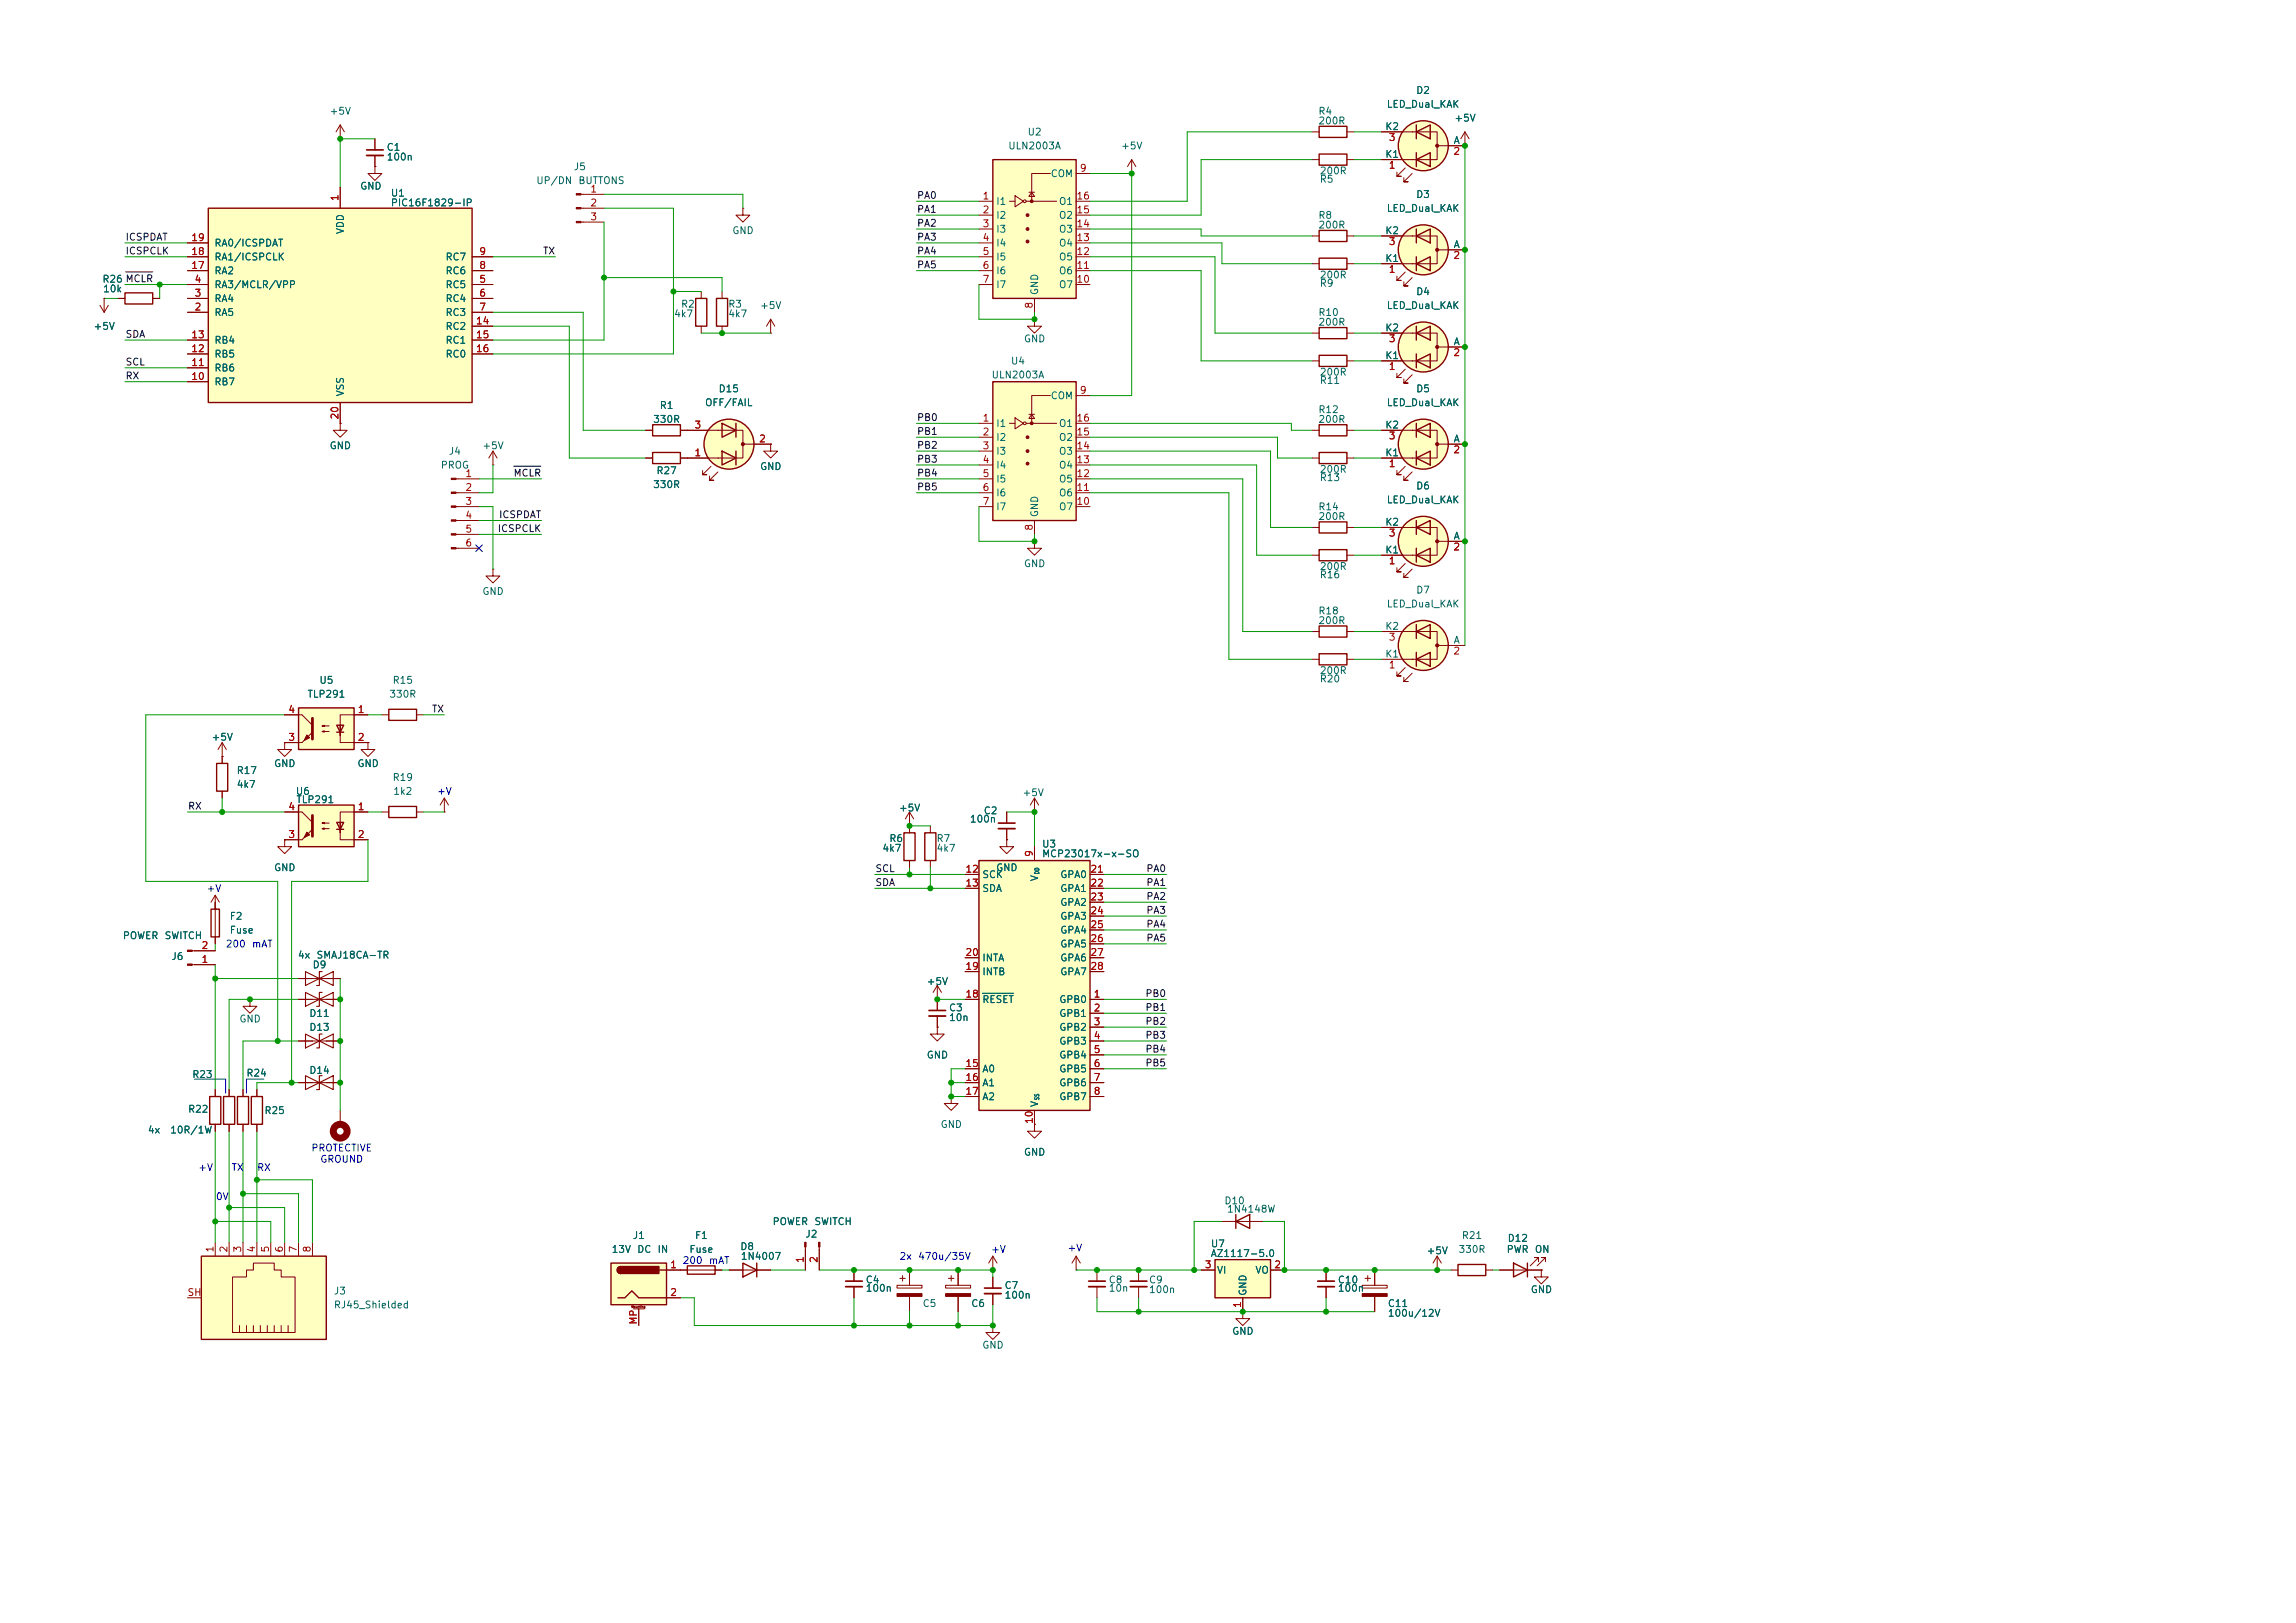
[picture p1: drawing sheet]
<svg xmlns="http://www.w3.org/2000/svg" width="420mm" height="297mm" viewBox="0 0 420 297" stroke-linecap="round" stroke-linejoin="round" font-family="sans-serif">
<defs><g id="words">
<g font-size="1.3" fill="#006464">
<text x="258.9" y="17.5">D2</text>
<text x="60.2" y="21.3">+5V</text>
<text x="241.1" y="21.3">R4</text>
<text x="241.1" y="23.1">200R</text>
<text x="253.6" y="20">LED_Dual_KAK</text>
<text x="265.9" y="22.6">+5V</text>
<text x="70.6" y="27.9">C1</text>
<text x="70.6" y="29.7">100n</text>
<text x="184.3" y="27.6">ULN2003A</text>
<text x="187.9" y="25.1">U2</text>
<text x="205" y="27.6">+5V</text>
<text x="253.3" y="29.2">K1</text>
<text x="253.3" y="24.1">K2</text>
<text x="265.8" y="26.6">A</text>
<text x="65.8" y="35">GND</text>
<text x="98" y="34">UP/DN</text>
<text x="104.9" y="31.5">J5</text>
<text x="105.7" y="34">BUTTONS</text>
<text x="192.1" y="32.7">COM</text>
<text x="241.3" y="33.7">R5</text>
<text x="241.3" y="32.2">200R</text>
<text x="71.4" y="36.3">U1</text>
<text x="71.4" y="38.1">PIC16F1829-IP</text>
<text x="182.1" y="37.8">I1</text>
<text x="182.1" y="40.3">I2</text>
<text x="193.6" y="40.3">O2</text>
<text x="193.6" y="37.8">O1</text>
<text x="241.1" y="40.3">R8</text>
<text x="253.6" y="39.1">LED_Dual_KAK</text>
<text x="258.9" y="36.5">D3</text>
<text x="39.1" y="48">RA1/ICSPCLK</text>
<text x="39.1" y="45.4">RA0/ICSPDAT</text>
<text x="63.2" y="42.9" transform="rotate(-90 63.2 42.9)">VDD</text>
<text x="81.4" y="48">RC7</text>
<text x="133.9" y="43.1">GND</text>
<text x="182.1" y="42.9">I3</text>
<text x="182.1" y="45.4">I4</text>
<text x="182.1" y="48">I5</text>
<text x="193.6" y="48">O5</text>
<text x="193.6" y="45.4">O4</text>
<text x="193.6" y="42.9">O3</text>
<text x="241.1" y="42.1">200R</text>
<text x="253.3" y="43.2">K2</text>
<text x="265.8" y="45.7">A</text>
<text x="18.6" y="52">R26 MCLR</text>
<text x="18.6" y="52">R26</text>
<text x="18.7" y="53.8">10k</text>
<text x="39.1" y="53">RA3/MCLR/VPP</text>
<text x="39.1" y="50.5">RA2</text>
<text x="81.4" y="53">RC5</text>
<text x="81.4" y="50.5">RC6</text>
<text x="182.1" y="50.5">I6</text>
<text x="182.1" y="53">I7</text>
<text x="193.6" y="53">O7</text>
<text x="193.6" y="50.5">O6</text>
<text x="241.3" y="52.8">R9</text>
<text x="241.3" y="51.3">200R</text>
<text x="253.3" y="48.2">K1</text>
<text x="39.1" y="58.1">RA5</text>
<text x="39.1" y="55.6">RA4</text>
<text x="81.4" y="55.6">RC4</text>
<text x="81.4" y="58.1">RC3</text>
<text x="123.2" y="58.4">4k7</text>
<text x="124.5" y="56.6">R2</text>
<text x="133.1" y="56.6">R3</text>
<text x="133.1" y="58.4">4k7</text>
<text x="138.9" y="56.9">+5V</text>
<text x="190.2" y="54.1" transform="rotate(-90 190.2 54.1)">GND</text>
<text x="241.1" y="59.9">200R</text>
<text x="241.1" y="58.1">R10</text>
<text x="253.6" y="56.9">LED_Dual_KAK</text>
<text x="258.9" y="54.3">D4</text>
<text x="17" y="60.7">+5V</text>
<text x="39.1" y="65.7">RB5</text>
<text x="39.1" y="63.2">RB4</text>
<text x="81.4" y="60.7">RC2</text>
<text x="81.4" y="63.2">RC1</text>
<text x="81.4" y="65.7">RC0</text>
<text x="187.2" y="62.9">GND</text>
<text x="253.3" y="60.9">K2</text>
<text x="265.8" y="63.5">A</text>
<text x="39.1" y="70.8">RB7</text>
<text x="39.1" y="68.3">RB6</text>
<text x="181.3" y="69.6">ULN2003A</text>
<text x="184.8" y="67">U4</text>
<text x="241.3" y="69">200R</text>
<text x="241.3" y="70.6">R11</text>
<text x="253.3" y="66">K1</text>
<text x="63.2" y="72.6" transform="rotate(-90 63.2 72.6)">VSS</text>
<text x="119.4" y="77.7">330R</text>
<text x="120.6" y="75.1">R1</text>
<text x="128.9" y="74.6">OFF/FAIL</text>
<text x="131.3" y="72.1">D15</text>
<text x="192.1" y="73.4">COM</text>
<text x="241.1" y="77.7">200R</text>
<text x="241.1" y="75.9">R12</text>
<text x="253.6" y="74.6">LED_Dual_KAK</text>
<text x="258.9" y="72.1">D5</text>
<text x="60.2" y="82.5">GND</text>
<text x="82" y="83.5">J4</text>
<text x="88.1" y="82.5">+5V</text>
<text x="182.1" y="78.4">I1</text>
<text x="182.1" y="81">I2</text>
<text x="182.1" y="83.5">I3</text>
<text x="193.6" y="83.5">O3</text>
<text x="193.6" y="81">O2</text>
<text x="193.6" y="78.4">O1</text>
<text x="253.3" y="83.8">K1</text>
<text x="253.3" y="78.7">K2</text>
<text x="265.8" y="81.3">A</text>
<text x="80.5" y="86.1">PROG</text>
<text x="119.4" y="89.6">330R</text>
<text x="120" y="87.1">R27</text>
<text x="138.9" y="86.3">GND</text>
<text x="182.1" y="86.1">I4</text>
<text x="182.1" y="88.6">I5</text>
<text x="193.6" y="88.6">O5</text>
<text x="193.6" y="86.1">O4</text>
<text x="241.3" y="86.8">200R</text>
<text x="241.3" y="88.3">R13</text>
<text x="258.9" y="89.9">D6</text>
<text x="182.1" y="91.1">I6</text>
<text x="182.1" y="93.7">I7</text>
<text x="190.2" y="94.7" transform="rotate(-90 190.2 94.7)">GND</text>
<text x="193.6" y="93.7">O7</text>
<text x="193.6" y="91.1">O6</text>
<text x="241.1" y="95.5">200R</text>
<text x="241.1" y="93.7">R14</text>
<text x="253.6" y="92.4">LED_Dual_KAK</text>
<text x="253.3" y="101.6">K1</text>
<text x="253.3" y="96.5">K2</text>
<text x="265.8" y="99">A</text>
<text x="187.2" y="104.1">GND</text>
<text x="241.3" y="104.6">200R</text>
<text x="241.3" y="106.1">R16</text>
<text x="88.1" y="109.2">GND</text>
<text x="241.1" y="112.7">R18</text>
<text x="253.6" y="111.5">LED_Dual_KAK</text>
<text x="258.9" y="108.9">D7</text>
<text x="241.1" y="114.5">200R</text>
<text x="253.3" y="115.5">K2</text>
<text x="265.8" y="118.1">A</text>
<text x="58.3" y="125.4">U5</text>
<text x="71.7" y="125.4">R15</text>
<text x="241.3" y="123.7">200R</text>
<text x="241.3" y="125.2">R20</text>
<text x="253.3" y="120.6">K1</text>
<text x="56.1" y="128">TLP291</text>
<text x="71.1" y="128">330R</text>
<text x="38.6" y="135.8">+5V</text>
<text x="43.2" y="141.9">R17</text>
<text x="50" y="140.7">GND</text>
<text x="65.3" y="140.7">GND</text>
<text x="71.7" y="143.2">R19</text>
<text x="43.2" y="144.5">4k7</text>
<text x="54" y="145.8">U6</text>
<text x="54.1" y="147.3">TLP291</text>
<text x="71.8" y="145.8">1k2</text>
<text x="164.3" y="148.8">+5V</text>
<text x="179.8" y="149.3">C2</text>
<text x="186.9" y="146">+5V</text>
<text x="162.6" y="154.4">R6</text>
<text x="171.2" y="154.4">R7</text>
<text x="177.3" y="150.8">100n</text>
<text x="190.5" y="155.4">U3</text>
<text x="50" y="159.7">GND</text>
<text x="161.3" y="156.2">4k7</text>
<text x="171.2" y="156.2">4k7</text>
<text x="179.6" y="161">SCK</text>
<text x="182.1" y="159.7">GND</text>
<text x="190.2" y="161.4" transform="rotate(-90 190.2 161.4)">V</text>
<text x="190.5" y="157.2">MCP23017x-x-SO</text>
<text x="193.8" y="161">GPA0</text>
<text x="179.6" y="163.5">SDA</text>
<text x="193.8" y="163.5">GPA1</text>
<text x="193.8" y="166.1">GPA2</text>
<text x="22.4" y="172.2">POWER</text>
<text x="30" y="172.2">SWITCH</text>
<text x="41.9" y="168.6">F2</text>
<text x="41.9" y="171.2">Fuse</text>
<text x="193.8" y="168.6">GPA3</text>
<text x="193.8" y="171.2">GPA4</text>
<text x="193.8" y="173.7">GPA5</text>
<text x="31.3" y="176">J6</text>
<text x="54.4" y="175.7">4x</text>
<text x="57.1" y="177.5">D9</text>
<text x="57.8" y="175.7">SMAJ18CA-TR</text>
<text x="179.6" y="178.8">INTB</text>
<text x="179.6" y="176.2">INTA</text>
<text x="193.8" y="176.2">GPA6</text>
<text x="193.8" y="178.8">GPA7</text>
<text x="169.4" y="180.5">+5V</text>
<text x="173.5" y="185.4">C3</text>
<text x="179.6" y="183.9">RESET</text>
<text x="193.7" y="183.9">GPB0</text>
<text x="43.7" y="187.4">GND</text>
<text x="56.5" y="188.9">D13</text>
<text x="56.5" y="186.4">D11</text>
<text x="173.5" y="187.2">10n</text>
<text x="193.7" y="186.4">GPB1</text>
<text x="193.7" y="188.9">GPB2</text>
<text x="193.7" y="191.5">GPB3</text>
<text x="35.1" y="197.6">R23</text>
<text x="45" y="197.3">R24</text>
<text x="56.5" y="196.8">D14</text>
<text x="169.4" y="194">GND</text>
<text x="179.6" y="196.6">A0</text>
<text x="193.7" y="194">GPB4</text>
<text x="193.7" y="196.6">GPB5</text>
<text x="34.3" y="203.9">R22</text>
<text x="179.6" y="199.1">A1</text>
<text x="179.6" y="201.6">A2</text>
<text x="190.2" y="202.7" transform="rotate(-90 190.2 202.7)">V</text>
<text x="193.7" y="199.1">GPB6</text>
<text x="193.7" y="201.6">GPB7</text>
<text x="26.9" y="207.7">4x</text>
<text x="31" y="207.7">10R/1W</text>
<text x="48.3" y="204.2">R25</text>
<text x="172" y="206.7">GND</text>
<text x="187.2" y="211.8">GND</text>
<text x="223.9" y="220.7">D10</text>
<text x="115.6" y="227">J1</text>
<text x="127" y="227">F1</text>
<text x="141.2" y="224.5">POWER</text>
<text x="147.2" y="226.8">J2</text>
<text x="148.9" y="224.5">SWITCH</text>
<text x="224.3" y="222.2">1N4148W</text>
<text x="267.3" y="227">R21</text>
<text x="275.7" y="227.5">D12</text>
<text x="111.8" y="229.6">13V</text>
<text x="116.5" y="229.6">DC</text>
<text x="120.2" y="229.6">IN</text>
<text x="126" y="229.6">Fuse</text>
<text x="135.3" y="229.1">D8</text>
<text x="135.4" y="230.8">1N4007</text>
<text x="221.4" y="230.3">AZ1117-5.0</text>
<text x="221.4" y="228.6">U7</text>
<text x="222.5" y="233.4">VI</text>
<text x="229.5" y="233.4">VO</text>
<text x="260.9" y="229.8">+5V</text>
<text x="266.7" y="229.6">330R</text>
<text x="275.5" y="229.6">PWR</text>
<text x="280.7" y="229.6">ON</text>
<text x="61" y="237.2">J3</text>
<text x="61" y="239.7">RJ45_Shielded</text>
<text x="158.3" y="235.2">C4</text>
<text x="158.3" y="236.7">100n</text>
<text x="168.7" y="239.5">C5</text>
<text x="177.6" y="239.5">C6</text>
<text x="183.7" y="236.2">C7</text>
<text x="183.7" y="238">100n</text>
<text x="202.7" y="235.2">C8</text>
<text x="202.7" y="236.7">10n</text>
<text x="210.1" y="235.2">C9</text>
<text x="210.1" y="236.9">100n</text>
<text x="228.3" y="237.2" transform="rotate(-90 228.3 237.2)">GND</text>
<text x="244.6" y="236.7">100n</text>
<text x="244.6" y="235.2">C10</text>
<text x="253.8" y="239.5">C11</text>
<text x="279.9" y="236.9">GND</text>
<text x="225.3" y="244.6">GND</text>
<text x="253.8" y="241.3">100u/12V</text>
<text x="179.6" y="247.1">GND</text>
</g>
<g font-size="1.3" fill="#a90000">
<text x="253.9" y="26.1">3</text>
<text x="265.7" y="28.6">2</text>
<text x="107.9" y="35.5">1</text>
<text x="197.4" y="31.7">9</text>
<text x="253.9" y="31.2">1</text>
<text x="62.2" y="36.9" transform="rotate(-90 62.2 36.9)">1</text>
<text x="107.9" y="38.1">2</text>
<text x="107.9" y="40.6">3</text>
<text x="179.6" y="36.8">1</text>
<text x="179.6" y="39.3">2</text>
<text x="179.6" y="41.9">3</text>
<text x="196.8" y="41.9">14</text>
<text x="196.8" y="39.3">15</text>
<text x="196.8" y="36.8">16</text>
<text x="34.9" y="47">18</text>
<text x="34.9" y="44.4">19</text>
<text x="87.6" y="47">9</text>
<text x="179.6" y="44.4">4</text>
<text x="179.6" y="47">5</text>
<text x="196.8" y="47">12</text>
<text x="196.8" y="44.4">13</text>
<text x="253.9" y="45.1">3</text>
<text x="265.7" y="47.7">2</text>
<text x="34.9" y="49.5">17</text>
<text x="35.5" y="52">4</text>
<text x="87.6" y="52">5</text>
<text x="87.6" y="49.5">8</text>
<text x="179.6" y="49.5">6</text>
<text x="179.6" y="52">7</text>
<text x="196.8" y="52">10</text>
<text x="196.8" y="49.5">11</text>
<text x="253.9" y="50.2">1</text>
<text x="35.5" y="57.1">2</text>
<text x="35.5" y="54.6">3</text>
<text x="87" y="59.7">14</text>
<text x="87.6" y="54.6">6</text>
<text x="87.6" y="57.1">7</text>
<text x="189.2" y="56.6" transform="rotate(-90 189.2 56.6)">8</text>
<text x="34.9" y="64.7">12</text>
<text x="34.9" y="62.2">13</text>
<text x="87" y="62.2">15</text>
<text x="87" y="64.7">16</text>
<text x="253.9" y="62.9">3</text>
<text x="265.7" y="65.5">2</text>
<text x="34.9" y="69.8">10</text>
<text x="34.9" y="67.3">11</text>
<text x="253.9" y="68">1</text>
<text x="62.2" y="76.9" transform="rotate(-90 62.2 76.9)">20</text>
<text x="179.6" y="77.4">1</text>
<text x="196.8" y="77.4">16</text>
<text x="197.4" y="72.4">9</text>
<text x="126.9" y="83.8">1</text>
<text x="126.9" y="78.7">3</text>
<text x="138.7" y="81.3">2</text>
<text x="179.6" y="80">2</text>
<text x="179.6" y="82.5">3</text>
<text x="196.8" y="82.5">14</text>
<text x="196.8" y="80">15</text>
<text x="253.9" y="80.7">3</text>
<text x="265.7" y="83.2">2</text>
<text x="85" y="87.6">1</text>
<text x="179.6" y="85.1">4</text>
<text x="179.6" y="87.6">5</text>
<text x="196.8" y="87.6">12</text>
<text x="196.8" y="85.1">13</text>
<text x="253.9" y="85.8">1</text>
<text x="85" y="90.1">2</text>
<text x="85" y="92.7">3</text>
<text x="85" y="95.2">4</text>
<text x="179.6" y="90.1">6</text>
<text x="179.6" y="92.7">7</text>
<text x="196.8" y="92.7">10</text>
<text x="196.8" y="90.1">11</text>
<text x="85" y="97.8">5</text>
<text x="85" y="100.3">6</text>
<text x="189.2" y="97.2" transform="rotate(-90 189.2 97.2)">8</text>
<text x="253.9" y="98.5">3</text>
<text x="265.7" y="101">2</text>
<text x="253.9" y="103.6">1</text>
<text x="253.9" y="117.5">3</text>
<text x="253.9" y="122.6">1</text>
<text x="265.7" y="120.1">2</text>
<text x="52.6" y="130.8">4</text>
<text x="65.3" y="130.8">1</text>
<text x="52.6" y="135.9">3</text>
<text x="65.3" y="135.9">2</text>
<text x="52.6" y="148.6">4</text>
<text x="65.3" y="148.6">1</text>
<text x="52.6" y="153.6">3</text>
<text x="65.3" y="153.6">2</text>
<text x="176.5" y="160">12</text>
<text x="189.2" y="156.9" transform="rotate(-90 189.2 156.9)">9</text>
<text x="199.3" y="160">21</text>
<text x="176.5" y="162.5">13</text>
<text x="199.3" y="162.5">22</text>
<text x="199.3" y="165.1">23</text>
<text x="199.3" y="167.6">24</text>
<text x="36.8" y="174">2</text>
<text x="199.3" y="170.2">25</text>
<text x="199.3" y="172.7">26</text>
<text x="36.8" y="176.5">1</text>
<text x="176.5" y="177.8">19</text>
<text x="176.5" y="175.2">20</text>
<text x="199.3" y="175.2">27</text>
<text x="199.3" y="177.8">28</text>
<text x="176.5" y="182.9">18</text>
<text x="200" y="182.9">1</text>
<text x="200" y="185.4">2</text>
<text x="200" y="187.9">3</text>
<text x="200" y="190.5">4</text>
<text x="176.5" y="195.6">15</text>
<text x="200" y="193">5</text>
<text x="200" y="195.6">6</text>
<text x="176.5" y="198.1">16</text>
<text x="176.5" y="200.6">17</text>
<text x="200" y="198.1">7</text>
<text x="200" y="200.6">8</text>
<text x="189.2" y="205.8" transform="rotate(-90 189.2 205.8)">10</text>
<text x="39.3" y="229.3" transform="rotate(-90 39.3 229.3)">1</text>
<text x="41.9" y="229.3" transform="rotate(-90 41.9 229.3)">2</text>
<text x="44.4" y="229.3" transform="rotate(-90 44.4 229.3)">3</text>
<text x="47" y="229.3" transform="rotate(-90 47 229.3)">4</text>
<text x="49.5" y="229.3" transform="rotate(-90 49.5 229.3)">5</text>
<text x="52" y="229.3" transform="rotate(-90 52 229.3)">6</text>
<text x="54.6" y="229.3" transform="rotate(-90 54.6 229.3)">7</text>
<text x="57.1" y="229.3" transform="rotate(-90 57.1 229.3)">8</text>
<text x="122.5" y="232.4">1</text>
<text x="147.3" y="231.2" transform="rotate(-90 147.3 231.2)">1</text>
<text x="149.8" y="231.2" transform="rotate(-90 149.8 231.2)">2</text>
<text x="220.3" y="232.4">3</text>
<text x="233" y="232.4">2</text>
<text x="34.2" y="237.5">SH</text>
<text x="122.5" y="237.5">2</text>
<text x="227.3" y="239.5" transform="rotate(-90 227.3 239.5)">1</text>
<text x="116.8" y="242.5" transform="rotate(-90 116.8 242.5)">MP</text>
</g>
<g font-size="1.3" fill="#0f0f0f">
<text x="167.6" y="36.7">PA0</text>
<text x="167.6" y="41.8">PA2</text>
<text x="167.6" y="39.2">PA1</text>
<text x="22.9" y="44.3">ICSPDAT</text>
<text x="22.9" y="46.9">ICSPCLK</text>
<text x="99.2" y="46.9">TX</text>
<text x="167.6" y="44.3">PA3</text>
<text x="167.6" y="46.9">PA4</text>
<text x="167.6" y="49.4">PA5</text>
<text x="22.9" y="62.1">SDA</text>
<text x="22.9" y="67.2">SCL</text>
<text x="22.9" y="69.7">RX</text>
<text x="167.6" y="77.3">PB0</text>
<text x="167.6" y="79.9">PB1</text>
<text x="167.6" y="82.4">PB2</text>
<text x="93.8" y="87.5">MCLR</text>
<text x="167.6" y="85">PB3</text>
<text x="167.6" y="87.5">PB4</text>
<text x="91.2" y="95.1">ICSPDAT</text>
<text x="167.6" y="90">PB5</text>
<text x="90.9" y="97.7">ICSPCLK</text>
<text x="78.9" y="130.7">TX</text>
<text x="34.3" y="148.5">RX</text>
<text x="160" y="159.9">SCL</text>
<text x="209.6" y="159.9">PA0</text>
<text x="160" y="162.4">SDA</text>
<text x="209.6" y="165">PA2</text>
<text x="209.6" y="167.5">PA3</text>
<text x="209.6" y="162.4">PA1</text>
<text x="209.6" y="170.1">PA4</text>
<text x="209.6" y="172.6">PA5</text>
<text x="209.4" y="182.8">PB0</text>
<text x="209.4" y="185.3">PB1</text>
<text x="209.4" y="190.4">PB3</text>
<text x="209.4" y="187.8">PB2</text>
<text x="209.4" y="195.5">PB5</text>
<text x="209.4" y="192.9">PB4</text>
</g>
<g font-size="1.3" fill="#0000c2">
<text x="79.8" y="145.8">+V</text>
<text x="37.7" y="163.5">+V</text>
<text x="41.2" y="173.7">200</text>
<text x="46" y="173.7">mAT</text>
<text x="36.2" y="214.6">+V</text>
<text x="42.2" y="214.6">TX</text>
<text x="46.9" y="214.6">RX</text>
<text x="56.8" y="211">PROTECTIVE</text>
<text x="58.5" y="213.1">GROUND</text>
<text x="39.4" y="219.9">0V</text>
<text x="124.8" y="231.6">200</text>
<text x="129.6" y="231.6">mAT</text>
<text x="164.4" y="230.8">2x</text>
<text x="167.8" y="230.8">470u/35V</text>
<text x="181.2" y="229.6">+V</text>
<text x="195.2" y="229.3">+V</text>
</g>
<g font-size=".8" fill="#006464">
<text x="190.3" y="160.1" transform="rotate(-90 190.3 160.1)">DD</text>
<text x="190.3" y="201.4" transform="rotate(-90 190.3 201.4)">SS</text>
</g>
<text font-size=".4" fill="#840000" x="115.5" y="239.4">Mounting</text>
</g></defs>
<path d="M206.8 234.4h3" fill="none" stroke="#840000" stroke-width=".3"/>
<path d="M206.8 235.5h3" fill="none" stroke="#840000" stroke-width=".33"/>
<path d="M35.2 176.5h4.2M35.2 174h4.2M39.4 166.4h.1M39.4 163.8v8.9M39.4 163.8l-.8 1.3M39.4 163.8l.7 1.3M54.6 179.1h7.6M54.6 198.1h7.6M62.2 203.2v2.5M208.3 232.4v2M208.3 235.5v2M223.5 223.5h7.6" fill="none" stroke="#840000" stroke-width=".18"/>
<path d="M38.6 166.4h1.5v5.1h-1.5zM226.1 223.5l2.5-1.3v2.6zM226.1 222.2v2.6" fill="none" stroke="#840000" stroke-width=".25"/>
<g fill="#840000" stroke="#840000" stroke-width=".18">
<path d="M34.3 176.4h.9v.3h-.9z"/>
<path d="M34.3 173.9h.9v.2h-.9z"/>
</g>
<path d="M55.9 177.8l2.5 1.3-2.5 1.2zM58.4 179.1l2.6-1.3v2.5zM58.9 177.8h-.5v2.5h-.5M55.9 196.9l2.5 1.2-2.5 1.3zM58.4 198.1l2.6-1.2v2.5zM58.9 196.9h-.5v2.5h-.5" fill="none" stroke="#840000" stroke-width=".2"/>
<circle cx="62.2" cy="207" r="1.27" fill="none" stroke="#840000" stroke-width="1.3"/>
<path d="M222.2 230.5h10.2v7h-10.2z" fill="#ffffc2"/>
<path d="M71.1 129.8h5.1v2h-5.1zM222.2 230.5h10.2v7h-10.2z" fill="none" stroke="#840000" stroke-width=".25"/>
<path d="M67.3 135.9v1.3h1.3l-1.3 1.2-1.3-1.2h1.3M67.3 135.9h.1M69.8 130.8h1.3M76.2 130.8h1.3M54.6 190.5h7.6M54.6 182.9h7.6M219.7 232.4h2.5M227.3 237.5v2.5M232.4 232.4h2.5" fill="none" stroke="#840000" stroke-width=".18"/>
<path d="M55.9 189.2l2.5 1.3-2.5 1.3zM55.9 181.6l2.5 1.3-2.5 1.3zM58.4 190.5l2.6-1.3v2.6zM58.4 182.9l2.6-1.3v2.6zM58.9 189.2h-.5v2.6h-.5M58.9 181.6h-.5v2.6h-.5" fill="none" stroke="#840000" stroke-width=".2"/>
<path d="M54.6 129.5h10.2v7.7h-10.2z" fill="#ffffc2"/>
<path d="M54.6 129.5h10.2v7.7h-10.2zM61.6 132.7h1.3l-.7 1.3zM61.6 134h1.3M71.1 147.6h5.1v2h-5.1z" fill="none" stroke="#840000" stroke-width=".25"/>
<path d="M52.1 130.8h3.1l1.9 1.9M52.1 135.9h3.1M58.9 132.8l.4-.1v.3l-.4-.2h1.3M58.9 133.9l.4-.2v.3l-.4-.1h1.3M62.2 134v1.9h5.1M67.3 130.8h-5.1v3.8v-1.9M69.8 148.6h1.3M76.2 148.6h1.3" fill="none" stroke="#840000" stroke-width=".18"/>
<path d="M57.1 131.4v3.9" fill="none" stroke="#840000" stroke-width=".51"/>
<g fill="#840000" stroke="#840000" stroke-width=".18">
<path d="M56.1 134.5l.5 .5-1 .5z"/>
<path d="M55.2 135.9l1.9-1.9z"/>
</g>
<path d="M36.8 229.9h22.9v15.2h-22.9z" fill="#ffffc2"/>
<g fill="none" stroke="#840000" stroke-width=".18">
<path d="M189.2 58.4v1.3h1.3l-1.3 1.3-1.2-1.3h1.2M189.2 58.4h.1M34.3 237.5h2.5M39.4 227.3v2.6M41.9 227.3v2.6M42.5 233.7h2.6v-1.3h1.3v-1.3h3.8v1.3h1.2v1.3h2.6v10.1h-11.5zM44.4 227.3v2.6M47 227.3v2.6M49.5 227.3v2.6M52.1 227.3v2.6M54.6 227.3v2.6M57.1 227.3v2.6"/>
<path d="M43.8 242.6v1.2M45.1 242.6v1.2M46.4 242.6v1.2M47.6 242.6v1.2M48.9 242.6v1.2M50.2 242.6v1.2M51.4 242.6v1.2M52.7 242.6v1.2"/>
</g>
<path d="M36.8 229.9h22.9v15.2h-22.9z" fill="none" stroke="#840000" stroke-width=".25"/>
<path d="M54.6 147.3h10.2v7.6h-10.2z" fill="#ffffc2"/>
<path d="M54.6 147.3h10.2v7.6h-10.2zM61.6 150.5h1.3l-.7 1.3zM61.6 151.8h1.3" fill="none" stroke="#840000" stroke-width=".25"/>
<path d="M52.1 148.6h3.1l1.9 1.9M52.1 153.7h3.1M58.9 150.6l.4-.1v.2l-.4-.1h1.3M58.9 151.6l.4-.1v.3l-.4-.2h1.3M62.2 151.8v1.9h5.1M67.3 148.6h-5.1v3.8v-1.9" fill="none" stroke="#840000" stroke-width=".18"/>
<path d="M57.1 149.2v3.8" fill="none" stroke="#840000" stroke-width=".51"/>
<g fill="#840000" stroke="#840000" stroke-width=".18">
<path d="M56.1 152.3l.5 .5-1 .5z"/>
<path d="M55.2 153.7l1.9-1.9z"/>
</g>
<path d="M181.6 29.2h15.2v25.4h-15.2z" fill="#ffffc2"/>
<path d="M181.6 29.2h15.2v25.4h-15.2z" fill="none" stroke="#840000" stroke-width=".25"/>
<g fill="none" stroke="#840000" stroke-width=".18">
<path d="M179.1 36.8h2.5M179.1 39.4h2.5M184.7 36.8h1M185.7 35.8l1.5 1-1.5 1zM187.7 36.8h5.6M188.2 35.2h1M188.7 35.2l.5 .7h-1zM192.2 31.8h-3.5v5M196.8 36.8h2.6M196.8 39.4h2.6M196.8 31.8h2.6M207 31.8h.1"/>
<path d="M207 29.2l-.8 1.3M207 29.2l.8 1.3M207 29.2v2.6M179.1 41.9h2.5M179.1 44.5h2.5M179.1 47h2.5M179.1 49.5h2.5M179.1 52.1h2.5M189.2 54.6v2.6M196.8 41.9h2.6M196.8 44.5h2.6M196.8 47h2.6"/>
<path d="M196.8 49.5h2.6M196.8 52.1h2.6"/>
<circle cx="187.5" cy="36.8" r=".25"/>
</g>
<g fill="#840000" stroke="#840000" stroke-width=".18">
<circle cx="188" cy="39.4" r=".25"/>
<circle cx="188" cy="41.9" r=".25"/>
<circle cx="188" cy="44.2" r=".25"/>
<circle cx="188.7" cy="36.8" r=".25"/>
</g>
<path d="M179.1 157.5h20.3v45.7h-20.3z" fill="#ffffc2"/>
<g fill="none" stroke="#840000" stroke-width=".25">
<path d="M259.1 96.5l2.5-1.2v2.5zM259.1 95.3v2.5M241.3 119.6h5.1v2.1h-5.1zM241.3 100.6h5.1v2h-5.1zM241.3 114.6h5.1v2h-5.1zM259.1 101.6l2.5-1.3v2.6zM259.1 115.6l2.5-1.3v2.5zM259.1 100.3v2.6M259.1 114.3v2.5M259.1 119.4v2.5M39.6 139.7h2.1v5.1h-2.1zM259.1 120.7l2.5-1.3v2.5z"/>
<path d="M179.1 157.5h20.3v45.7h-20.3zM135.9 231.1l2.5 1.3-2.5 1.3zM138.4 231.1v2.6"/>
<circle cx="260.3" cy="99.1" r="4.6"/>
<circle cx="260.3" cy="118.1" r="4.6"/>
</g>
<g fill="none" stroke="#840000" stroke-width=".18">
<path d="M252.7 96.5h5.7M258.3 96.5h4.6v5.1h-4.6M262.9 99.1h5.1M240 101.6h1.3M240 115.6h1.3M246.4 101.6h1.2M246.4 115.6h1.2M252.7 101.6h5.7M252.7 115.6h5.7M257 103.1l-1.5 1.5h.8h-.8v-.7M258.3 104.1l-1.5 1.6h.8h-.8v-.8M258.3 115.6h4.6v5.1h-4.6"/>
<path d="M262.9 118.1h5.1M40.6 138.4h.1M40.6 135.9v3.8M40.6 135.9l-.7 1.3M40.6 135.9l.8 1.3M52.1 135.9v1.3h1.2l-1.2 1.2-1.3-1.2h1.3M52.1 135.9h.1M240 120.7h1.3M246.4 120.7h1.2M252.7 120.7h5.7M257 122.2l-1.5 1.5h.8h-.8v-.8M258.3 123.2l-1.5 1.5h.8h-.8v-.7"/>
<path d="M40.6 144.8v1.3M52.1 153.7v1.2h1.2l-1.2 1.3-1.3-1.3h1.3M52.1 153.7h.1M81.3 148.6h.1M81.3 146.1l-.8 1.2M81.3 146.1l.7 1.2M81.3 146.1v2.5M184.1 153.7v1.2h1.3l-1.3 1.3-1.2-1.3h1.2M184.1 153.7h.1M184.1 148.6v2M184.1 151.6v2.1M189.2 148.6h.1"/>
<path d="M189.2 146.1v2.5M189.2 154.9v2.6M189.2 146.1l-.7 1.2M189.2 146.1l.8 1.2M176.5 160h2.6M176.5 162.6h2.6M176.5 177.8h2.6M176.5 175.3h2.6M199.4 160h2.5M199.4 162.6h2.5M199.4 177.8h2.5M199.4 175.3h2.5"/>
<path d="M199.4 165.1h2.5M199.4 167.6h2.5M199.4 170.2h2.5M199.4 172.7h2.5M176.5 182.9h2.6M176.5 195.6h2.6M176.5 198.1h2.6M199.4 182.9h2.5M199.4 185.4h2.5M199.4 188h2.5M199.4 190.5h2.5M199.4 193h2.5"/>
<path d="M199.4 195.6h2.5M199.4 198.1h2.5M176.5 200.7h2.6M189.2 203.2v2.5M199.4 200.7h2.5M133.3 232.4h7.7M147.3 228.2v4.2M149.9 228.2v4.2M249.2 235.2h4.5v.5h-4.5zM249.7 233.9h1M250.2 233.4v1M251.5 232.4v2.8"/>
<path d="M251.5 237.2v2.8"/>
</g>
<path d="M179.7 181.8h5.7" fill="none" stroke="#006464" stroke-width=".18"/>
<g fill="#840000" stroke="#840000" stroke-width=".18">
<path d="M147.2 227.3h.2v.9h-.2z"/>
<path d="M149.7 227.3h.3v.9h-.3z"/>
<path d="M249.2 236.7h4.5v.5h-4.5z"/>
<circle cx="262.9" cy="99.1" r=".28"/>
<circle cx="262.9" cy="118.1" r=".28"/>
</g>
<path d="M182.6 150.6h3.1" fill="none" stroke="#840000" stroke-width=".3"/>
<path d="M182.6 151.6h3.1" fill="none" stroke="#840000" stroke-width=".33"/>
<g fill="#ffffc2" stroke="#ffffc2" stroke-width=".18">
<circle cx="260.3" cy="99.1" r="4.6"/>
<circle cx="260.3" cy="118.1" r="4.6"/>
</g>
<path d="M181.6 69.9h15.2v25.4h-15.2z" fill="#ffffc2"/>
<path d="M181.6 69.9h15.2v25.4h-15.2zM241.3 95.5h5.1v2h-5.1zM241.3 82.8h5.1v2h-5.1z" fill="none" stroke="#840000" stroke-width=".25"/>
<g fill="none" stroke="#840000" stroke-width=".18">
<path d="M179.1 77.5h2.5M184.7 77.5h1M185.7 76.5l1.5 1-1.5 1zM187.7 77.5h5.6M188.2 75.8h1M188.7 75.8l.5 .8h-1zM192.2 72.4h-3.5v5.1M196.8 77.5h2.6M196.8 72.4h2.6M179.1 80h2.5M179.1 82.6h2.5M179.1 85.1h2.5"/>
<path d="M179.1 87.6h2.5M179.1 90.2h2.5M179.1 92.7h2.5M189.2 99.1v1.2h1.3l-1.3 1.3-1.2-1.3h1.2M189.2 99.1h.1M189.2 95.3v2.5M196.8 80h2.6M196.8 82.6h2.6M196.8 85.1h2.6M196.8 87.6h2.6M196.8 90.2h2.6M196.8 92.7h2.6"/>
<path d="M240 96.5h1.3M240 83.8h1.3M246.4 96.5h1.2M246.4 83.8h1.2"/>
<circle cx="187.5" cy="77.5" r=".25"/>
</g>
<g fill="#840000" stroke="#840000" stroke-width=".18">
<circle cx="188" cy="80" r=".25"/>
<circle cx="188" cy="82.5" r=".25"/>
<circle cx="188" cy="84.8" r=".25"/>
<circle cx="188.7" cy="77.5" r=".25"/>
</g>
<path d="M111.8 231.1h10.1v7.7h-10.1z" fill="#ffffc2"/>
<g fill="none" stroke="#840000" stroke-width=".25">
<path d="M241.3 28.2h5.1v2h-5.1zM241.3 23.1h5.1v2h-5.1zM259.1 29.2l2.5-1.3v2.6zM259.1 24.1l2.5-1.2v2.5zM259.1 22.9v2.5M259.1 27.9v2.6M127.3 54.6h2v5.1h-2zM131.1 54.6h2v5.1h-2zM241.3 42.2h5.1v2h-5.1zM241.3 59.9h5.1v2.1h-5.1zM241.3 47.2h5.1v2.1h-5.1zM259.1 48.3l2.5-1.3v2.5z"/>
<path d="M259.1 43.2l2.5-1.3v2.6zM259.1 41.9v2.6M259.1 47v2.5M259.1 59.7v2.5M119.4 77.7h5.1v2.1h-5.1zM132.1 77.5l2.5 1.2-2.5 1.3zM134.6 77.5v2.5M241.3 65h5.1v2.1h-5.1zM241.3 77.7h5.1v2.1h-5.1zM259.1 78.7l2.5-1.2v2.5zM259.1 66l2.5-1.2v2.5zM259.1 61l2.5-1.3v2.5z"/>
<path d="M259.1 64.8v2.5M259.1 77.5v2.5M119.4 82.8h5.1v2h-5.1zM132.1 82.6l2.5 1.2-2.5 1.3zM134.6 82.6v2.5M259.1 83.8l2.5-1.2v2.5zM259.1 82.6v2.5M165.4 152.4h2v5.1h-2zM111.8 231.1h10.1v7.7h-10.1zM113 237.5h1.3l1.3-1.3 1.2 1.3h5.1M113.5 231.8a.64 .64 0 0 0-.6 .6 .64 .64 0 0 0 .6 .6M120.6 232.4h1.3"/>
<path d="M125.7 231.6h5.1v1.6h-5.1z"/>
<circle cx="260.3" cy="26.7" r="4.6"/>
<circle cx="260.3" cy="45.7" r="4.6"/>
<circle cx="260.3" cy="63.5" r="4.6"/>
<circle cx="133.3" cy="81.3" r="4.6"/>
<circle cx="260.3" cy="81.3" r="4.6"/>
</g>
<g fill="#840000" stroke="#840000" stroke-width=".25">
<path d="M113.1 232l.4-.2v1.2a.63 .63 0 0 1-.5-.3 .63 .63 0 0 1 .1-.7z"/>
<path d="M113.5 231.8h7v1.2h-7z"/>
</g>
<g fill="none" stroke="#840000" stroke-width=".18">
<path d="M62.2 25.4h.1M62.2 22.9l-.7 1.2M62.2 22.9l.8 1.2M62.2 22.9v2.5M68.6 30.5v1.3h1.2l-1.2 1.2-1.3-1.2h1.3M68.6 30.5h.1M68.6 25.4v2M68.6 28.4v2.1M106.3 35.6h4.2M106.3 38.1h4.2M135.9 38.1v1.3h1.3l-1.3 1.2-1.3-1.2h1.3M135.9 38.1h.1"/>
<path d="M240 29.2h1.3M240 24.1h1.3M246.4 29.2h1.2M246.4 24.1h1.2M252.7 29.2h5.7M252.7 24.1h5.7M257 30.7l-1.5 1.6h.8h-.8v-.8M258.3 31.8l-1.5 1.5h.8h-.8v-.8M258.3 24.1h4.6v5.1h-4.6M262.9 26.7h5.1M268 26.7h.1M268 24.1l-.8 1.3"/>
<path d="M268 24.1l.7 1.3M268 24.1v2.6M106.3 40.6h4.2M128.3 53.3v1.3M128.3 59.7v1.3M132.1 53.3v1.3M132.1 59.7v1.3M141 58.4l-.8 1.3M141 58.4l.7 1.3M141 58.4v2.6M240 43.2h1.3M240 48.3h1.3"/>
<path d="M246.4 43.2h1.2M246.4 48.3h1.2M252.7 43.2h5.7M252.7 48.3h5.7M257 49.8l-1.5 1.5h.8h-.8v-.8M258.3 50.8l-1.5 1.5h.8h-.8v-.7M258.3 43.2h4.6v5.1h-4.6M262.9 45.7h5.1M118.1 78.7h1.3M124.5 78.7h6.9M131.3 78.7h4.6v5.1h-4.6M141 61h.1"/>
<path d="M240 78.7h1.3M240 66h1.3M240 61h1.3M246.4 78.7h1.2M246.4 66h1.2M246.4 61h1.2M252.7 78.7h5.7M252.7 66h5.7M252.7 61h5.7M257 67.6l-1.5 1.5h.8h-.8v-.8M258.3 78.7h4.6v5.1h-4.6M258.3 68.6l-1.5 1.5h.8h-.8v-.8"/>
<path d="M258.3 61h4.6v5h-4.6M262.9 63.5h5.1M83.4 87.6h4.2M83.4 90.2h4.2M83.4 92.7h4.2M83.4 95.3h4.2M83.4 97.8h4.2M90.2 85.1h.1M90.2 82.6l-.8 1.2M90.2 82.6l.7 1.2M90.2 82.6v2.5M118.1 83.8h1.3"/>
<path d="M124.5 83.8h6.9M130 85.3l-1.5 1.6h.8h-.8v-.8M131.3 86.4l-1.5 1.5h.8h-.8v-.8M135.9 81.3h5.1M141 81.3v1.3h1.2l-1.2 1.2-1.3-1.2h1.3M141 81.3h.1M252.7 83.8h5.7M257 85.3l-1.5 1.6h.8h-.8v-.8M258.3 86.4l-1.5 1.5h.8h-.8v-.8M262.9 81.3h5.1M83.4 100.3h4.2M90.2 104.1v1.3h1.2l-1.2 1.3-1.3-1.3h1.3"/>
<path d="M90.2 104.1h.1M166.4 151.1h.1M166.4 148.6l-.8 1.3M166.4 148.6l.7 1.3M166.4 148.6v3.8M166.4 157.5v1.3M171.4 188v1.2h1.3l-1.3 1.3-1.2-1.3h1.2M171.4 188h.1M171.4 182.9h.1M171.4 180.3l-.7 1.3M171.4 180.3l.8 1.3M171.4 180.3v4.6"/>
<path d="M171.4 185.9v2.1M174 200.7v1.2h1.3l-1.3 1.3-1.3-1.3h1.3M174 200.7h.1M189.2 205.7v1.3h1.3l-1.3 1.3-1.2-1.3h1.2M189.2 205.7h.1M115.8 239.5h2.1M116.8 239.5v3.1M121.9 232.4h10.2M121.9 237.5h2.6M156.2 232.4v2M156.2 235.5v2M181.6 232.4h.1"/>
<path d="M181.6 229.9l-.8 1.2M181.6 229.9l.8 1.2M181.6 229.9v2.5M181.6 233.7v2M181.6 236.7v2.1M200.7 232.4v2M200.7 235.5v2M181.6 242.6v1.2h1.3l-1.3 1.3-1.3-1.3h1.3M181.6 242.6h.1"/>
</g>
<g fill="#ffffc2" stroke="#ffffc2" stroke-width=".18">
<circle cx="260.3" cy="81.3" r="4.6"/>
<circle cx="260.3" cy="45.7" r="4.6"/>
<circle cx="133.3" cy="81.3" r="4.6"/>
<circle cx="260.3" cy="26.7" r="4.6"/>
<circle cx="260.3" cy="63.5" r="4.6"/>
</g>
<g fill="#840000" stroke="#840000" stroke-width=".18">
<path d="M82.5 87.5h.9v.3h-.9z"/>
<path d="M82.5 90h.9v.3h-.9z"/>
<path d="M82.5 92.6h.9v.2h-.9z"/>
<path d="M82.5 95.1h.9v.3h-.9z"/>
<path d="M82.5 97.7h.9v.2h-.9z"/>
<path d="M82.5 100.2h.9v.3h-.9z"/>
<path d="M105.4 35.4h.9v.3h-.9z"/>
<path d="M105.4 38h.9v.2h-.9z"/>
<path d="M105.4 40.5h.9v.3h-.9z"/>
<circle cx="262.9" cy="81.3" r=".28"/>
<circle cx="262.9" cy="45.7" r=".28"/>
<circle cx="135.9" cy="81.3" r=".28"/>
<circle cx="262.9" cy="26.7" r=".28"/>
<circle cx="262.9" cy="63.5" r=".28"/>
</g>
<path d="M67.1 27.4h3M169.9 184.9h3.1M154.7 234.4h3M180.1 235.7h3M199.1 234.4h3.1" fill="none" stroke="#840000" stroke-width=".3"/>
<path d="M67.1 28.4h3M169.9 185.9h3.1M154.7 235.5h3M180.1 236.7h3M199.1 235.5h3.1" fill="none" stroke="#840000" stroke-width=".33"/>
<path d="M38.1 38.1h48.3v35.6h-48.3z" fill="#ffffc2"/>
<path d="M38.1 38.1h48.3v35.6h-48.3zM22.9 53.6h5v2h-5zM169.2 152.4h2v5.1h-2zM38.4 200.7h2v5h-2zM40.9 200.7h2v5h-2zM43.4 200.7h2.1v5h-2.1zM46 200.7h2v5h-2zM266.7 231.4h5.1v2h-5.1zM276.9 231.1l2.5 1.3-2.5 1.3zM279.4 231.1v2.6" fill="none" stroke="#840000" stroke-width=".25"/>
<g fill="none" stroke="#840000" stroke-width=".18">
<path d="M62.2 34.3v3.8M68.6 30.5h.1M68.6 25.4v2M68.6 28.4v2.1M252.7 29.2h3.8M252.7 24.1h3.8M264.9 26.7h3.1M268 26.7h.1M18.3 55.9l.7 1.3M19 54.6h.1M19 54.6v2.6M19.8 55.9l-.8 1.3"/>
<path d="M21.6 54.6h1.3M27.9 54.6h1.3M34.3 57.2h3.8M34.3 54.6h3.8M34.3 52.1h3.8M34.3 49.5h3.8M34.3 47h3.8M34.3 44.5h3.8M86.4 57.2h3.8M86.4 54.6h3.8M86.4 52.1h3.8M86.4 49.5h3.8"/>
<path d="M86.4 47h3.8M86.4 59.7h3.8M252.7 48.3h3.8M252.7 43.2h3.8M264.9 45.7h3.1M34.3 69.9h3.8M34.3 67.3h3.8M34.3 64.8h3.8M34.3 62.2h3.8M62.2 77.5v1.2h1.3l-1.3 1.3-1.2-1.3h1.2M62.2 77.5h.1M62.2 73.7v3.8"/>
<path d="M86.4 64.8h3.8M86.4 62.2h3.8M118.1 78.7h1.3M124.5 78.7h5M252.7 78.7h3.8M252.7 66h3.8M252.7 61h3.8M264.9 63.5h3.1M118.1 83.8h1.3M124.5 83.8h5M137.9 81.3h3.1M141 81.3h.1"/>
<path d="M252.7 83.8h3.8M252.7 96.5h3.8M264.9 81.3h3.1M264.9 99.1h3.1M252.7 101.6h3.8M40.6 138.4h.1M40.6 138.4v1.3M52.1 135.9h.1M52.1 130.8h2.5M52.1 135.9h2.5M64.8 130.8h2.5M64.8 135.9h2.5"/>
<path d="M67.3 135.9h.1M40.6 144.8v1.3M52.1 153.7h.1M52.1 148.6h2.5M52.1 153.7h2.5M64.8 148.6h2.5M64.8 153.7h2.5M166.4 151.1h.1M166.4 151.1v1.3M166.4 157.5v1.3M170.2 151.1v1.3M170.2 157.5v1.3"/>
<path d="M184.1 153.7h.1M184.1 148.6v2M184.1 151.6v2.1M189.2 154.9v2.6M35.6 176.5h3.8M35.6 174h3.8M39.4 166.4h.1M39.4 165.1v1.3M39.4 171.5v1.2M54.6 179.1h2.5M59.7 179.1h2.5M176.5 160h2.6"/>
<path d="M176.5 162.6h2.6M176.5 177.8h2.6M176.5 175.3h2.6M199.4 160h2.5M199.4 162.6h2.5M199.4 177.8h2.5M199.4 175.3h2.5M199.4 165.1h2.5M199.4 167.6h2.5M199.4 170.2h2.5M199.4 172.7h2.5M39.4 199.4v1.3"/>
<path d="M41.9 199.4v1.3M44.4 199.4v1.3M45.7 182.9v1.3h1.3l-1.3 1.2-1.3-1.2h1.3M45.7 182.9h.1M47 199.4v1.3M54.6 198.1h2.5M54.6 190.5h2.5M54.6 182.9h2.5M59.7 198.1h2.5M59.7 190.5h2.5M59.7 182.9h2.5M171.4 188h.1"/>
<path d="M171.4 182.9h.1M171.4 182.9v2M171.4 185.9v2.1M176.5 198.1h2.6M176.5 182.9h2.6M176.5 195.6h2.6M199.4 198.1h2.5M199.4 190.5h2.5M199.4 182.9h2.5M199.4 185.4h2.5M199.4 188h2.5M199.4 193h2.5"/>
<path d="M199.4 195.6h2.5M39.4 205.7v1.3M41.9 205.7v1.3M44.4 205.7v1.3M47 205.7v1.3M176.5 200.7h2.6M189.2 205.7h.1M189.2 203.2v2.5M199.4 200.7h2.5M116.8 239.5v3.1M121.9 232.4h3.8M121.9 237.5h2.6"/>
<path d="M130.8 232.4h1.3M133.3 232.4h2.6M138.4 232.4h2.6M147.3 228.6v3.8M149.9 228.6v3.8M156.2 232.4v2M156.2 235.5v2M164.1 235.2h4.6v.5h-4.6zM164.6 233.9h1M165.1 233.4v1M166.4 232.4v2.8M166.4 237.2v2.8"/>
<path d="M173 235.2h4.5v.5h-4.5zM173.5 233.9h1M174 233.4v1M175.3 232.4v2.8M175.3 237.2v2.8M181.6 233.7v2M181.6 236.7v2.1M196.8 232.4h.1M196.8 229.9l-.7 1.2M196.8 229.9l.8 1.2M196.8 229.9v2.5M219.7 232.4h2.5"/>
<path d="M227.3 237.5v2.5M232.4 232.4h2.5M242.6 232.4v2M242.6 235.5v2M251.5 232.4v2.8M251.5 237.2v2.8M262.9 232.4h.1M262.9 229.9l-.8 1.2M262.9 229.9l.8 1.2M262.9 229.9v2.5M265.4 232.4h1.3M271.8 232.4h1.2"/>
<path d="M274.3 232.4h7.6M281.4 230.9v-.8h-.7h.7l-1.5 1.5M281.9 232.4v1.3h1.3l-1.3 1.2-1.2-1.2h1.2M281.9 232.4h.1M282.7 230.9v-.8h-.8h.8l-1.5 1.5M227.3 240v1.3h1.3l-1.3 1.3-1.2-1.3h1.2M227.3 240h.1"/>
</g>
<g fill="#840000" stroke="#840000" stroke-width=".18">
<path d="M164.1 236.7h4.6v.5h-4.6z"/>
<path d="M173 236.7h4.5v.5h-4.5z"/>
</g>
<path d="M241 234.4h3.1" fill="none" stroke="#840000" stroke-width=".3"/>
<path d="M241 235.5h3.1" fill="none" stroke="#840000" stroke-width=".33"/>
<path d="M23 49.8h5M94 85.3h4.9" fill="none" stroke="#0f0f0f" stroke-width=".18"/>
<path d="M35.6 197.5h5.7v2.5M48.3 197.5h-3.2v2.5" fill="none" stroke="#0000c2" stroke-width=".18"/>
<g fill="none" stroke="#009600" stroke-width=".18">
<path d="M68.6 25.4h-6.4v8.9M110.5 38.1h12.7v26.7h-33M110.5 35.6h25.4v2.5M167.6 36.8h11.5M167.6 39.4h11.5M199.4 31.8h7.6v40.6h-7.6M240 24.1h-22.8v12.7h-17.8M240 29.2h-20.3v10.2h-20.3M247.6 24.1h5.1M247.6 29.2h5.1M268 26.7v91.4M19 54.6h2.6"/>
<path d="M22.9 44.5h11.4M22.9 47h11.4M22.9 52.1h11.4M29.2 52.1v2.5M90.2 47h11.4M90.2 57.2h16.5v21.5h11.4M90.2 59.7h13.9v24.1h14M110.5 50.8h21.6v2.5M110.5 40.6v21.6h-20.3M123.2 53.3h5.1M167.6 41.9h11.5M167.6 49.5h11.5"/>
<path d="M167.6 44.5h11.5M167.6 47h11.5M179.1 52.1v6.3h10.1v-1.2M199.4 41.9h20.3v1.3h20.3M199.4 49.5h20.3v16.5h20.3M199.4 44.5h24.1v3.8h16.5M199.4 47h22.8v14h17.8M247.6 48.3h5.1M247.6 43.2h5.1M22.9 69.9h11.4M22.9 67.3h11.4M22.9 62.2h11.4"/>
<path d="M128.3 61h12.7M167.6 77.5h11.5M199.4 77.5h36.8v1.2h3.8M247.6 61h5.1M247.6 78.7h5.1M247.6 66h5.1M87.6 87.6h11.5M87.6 92.7h2.6v11.4M87.6 97.8h11.5M87.6 95.3h11.5M90.2 85.1v5.1h-2.6M167.6 87.6h11.5"/>
<path d="M167.6 85.1h11.5M167.6 90.2h11.5M167.6 82.6h11.5M167.6 80h11.5M179.1 92.7v6.4h10.1v-1.3M199.4 87.6h27.9v28h12.7M199.4 85.1h30.5v16.5h10.1M199.4 90.2h25.4v30.5h15.2M199.4 82.6h33v13.9h7.6M199.4 80h34.3v3.8h6.3M247.6 83.8h5.1M247.6 96.5h5.1"/>
<path d="M247.6 101.6h5.1M247.6 115.6h5.1M52.1 130.8h-25.4v30.5h24.1v29.2M67.3 130.8h2.5M77.5 130.8h3.8M247.6 120.7h5.1M34.3 148.6h17.8M40.6 146.1v2.5M67.3 153.7v7.6h-14v36.8M67.3 148.6h2.5M77.5 148.6h3.8M166.4 158.8v1.2"/>
<path d="M166.4 151.1h3.8M170.2 158.8v3.8M184.1 148.6h5.1v6.3M39.4 165.1v1.3M39.4 172.7v1.3M39.4 176.5v22.9M39.4 179.1h15.2M62.2 179.1v24.1M160 162.6h16.5M160 160h16.5M201.9 162.6h11.5M201.9 160h11.5"/>
<path d="M201.9 165.1h11.5M201.9 167.6h11.5M201.9 170.2h11.5M201.9 172.7h11.5M54.6 182.9h-12.7v16.5M54.6 190.5h-10.2v8.9M54.6 198.1h-7.6v1.3M171.4 182.9h5.1M174 198.1h2.5M176.5 195.6h-2.5v5.1h2.5M201.9 190.5h11.5M201.9 182.9h11.5"/>
<path d="M201.9 195.6h11.5M201.9 193h11.5M201.9 185.4h11.5M201.9 188h11.5M39.4 207v20.3M41.9 207v20.3M44.4 207v20.3M44.4 218.4h10.2v8.9M47 207v20.3M47 215.9h10.1v11.4M39.4 223.5h10.1v3.8M41.9 221h10.2v6.3"/>
<path d="M124.5 237.5h2.5v5.1h54.6v-3.8M132.1 232.4h1.2M141 232.4h6.3M149.9 232.4h31.7v1.3M156.2 237.5v5.1M196.8 232.4h22.9M200.7 237.5v2.5h50.8M208.3 237.5v2.5M223.5 223.5h-5.1v8.9M231.1 223.5h3.8v8.9h30.5M242.6 237.5v2.5M273 232.4h1.3"/>
<path d="M166.4 240v2.6M175.3 240v2.6"/>
</g>
<path d="M87 99.7l1.2 1.2M88.2 99.7l-1.2 1.2" fill="none" stroke="#000084" stroke-width=".18"/>
<path d="M179.7 181.8h5.7" fill="none" stroke="#006464" stroke-width=".18"/>
<g fill="#009600" stroke="#009600" stroke-width=".18">
<circle cx="47" cy="215.9" r=".46"/>
<circle cx="39.4" cy="223.5" r=".46"/>
<circle cx="41.9" cy="221" r=".46"/>
<circle cx="44.4" cy="218.4" r=".46"/>
<circle cx="53.3" cy="198.1" r=".46"/>
<circle cx="110.5" cy="50.8" r=".46"/>
<circle cx="123.2" cy="53.3" r=".46"/>
<circle cx="132.1" cy="61" r=".46"/>
<circle cx="45.7" cy="182.9" r=".46"/>
<circle cx="39.4" cy="179.1" r=".46"/>
<circle cx="62.2" cy="190.5" r=".46"/>
<circle cx="62.2" cy="198.1" r=".46"/>
<circle cx="62.2" cy="182.9" r=".46"/>
<circle cx="50.8" cy="190.5" r=".46"/>
<circle cx="40.6" cy="148.6" r=".46"/>
<circle cx="62.2" cy="25.4" r=".46"/>
<circle cx="29.2" cy="52.1" r=".46"/>
<circle cx="174" cy="198.1" r=".46"/>
<circle cx="174" cy="200.7" r=".46"/>
<circle cx="171.4" cy="182.9" r=".46"/>
<circle cx="166.4" cy="151.1" r=".46"/>
<circle cx="166.4" cy="160" r=".46"/>
<circle cx="170.2" cy="162.6" r=".46"/>
<circle cx="156.2" cy="242.6" r=".46"/>
<circle cx="156.2" cy="232.4" r=".46"/>
<circle cx="166.4" cy="242.6" r=".46"/>
<circle cx="175.3" cy="242.6" r=".46"/>
<circle cx="166.4" cy="232.4" r=".46"/>
<circle cx="175.3" cy="232.4" r=".46"/>
<circle cx="200.7" cy="232.4" r=".46"/>
<circle cx="181.6" cy="242.6" r=".46"/>
<circle cx="181.6" cy="232.4" r=".46"/>
<circle cx="268" cy="63.5" r=".46"/>
<circle cx="268" cy="26.7" r=".46"/>
<circle cx="268" cy="45.7" r=".46"/>
<circle cx="268" cy="81.3" r=".46"/>
<circle cx="189.2" cy="99.1" r=".46"/>
<circle cx="268" cy="99.1" r=".46"/>
<circle cx="189.2" cy="148.6" r=".46"/>
<circle cx="207" cy="31.8" r=".46"/>
<circle cx="189.2" cy="58.4" r=".46"/>
<circle cx="227.3" cy="240" r=".46"/>
<circle cx="234.9" cy="232.4" r=".46"/>
<circle cx="218.4" cy="232.4" r=".46"/>
<circle cx="208.3" cy="240" r=".46"/>
<circle cx="208.3" cy="232.4" r=".46"/>
<circle cx="242.6" cy="240" r=".46"/>
<circle cx="262.9" cy="232.4" r=".46"/>
<circle cx="242.6" cy="232.4" r=".46"/>
<circle cx="251.5" cy="232.4" r=".46"/>
</g>
<use href="#words"/>
</svg>
